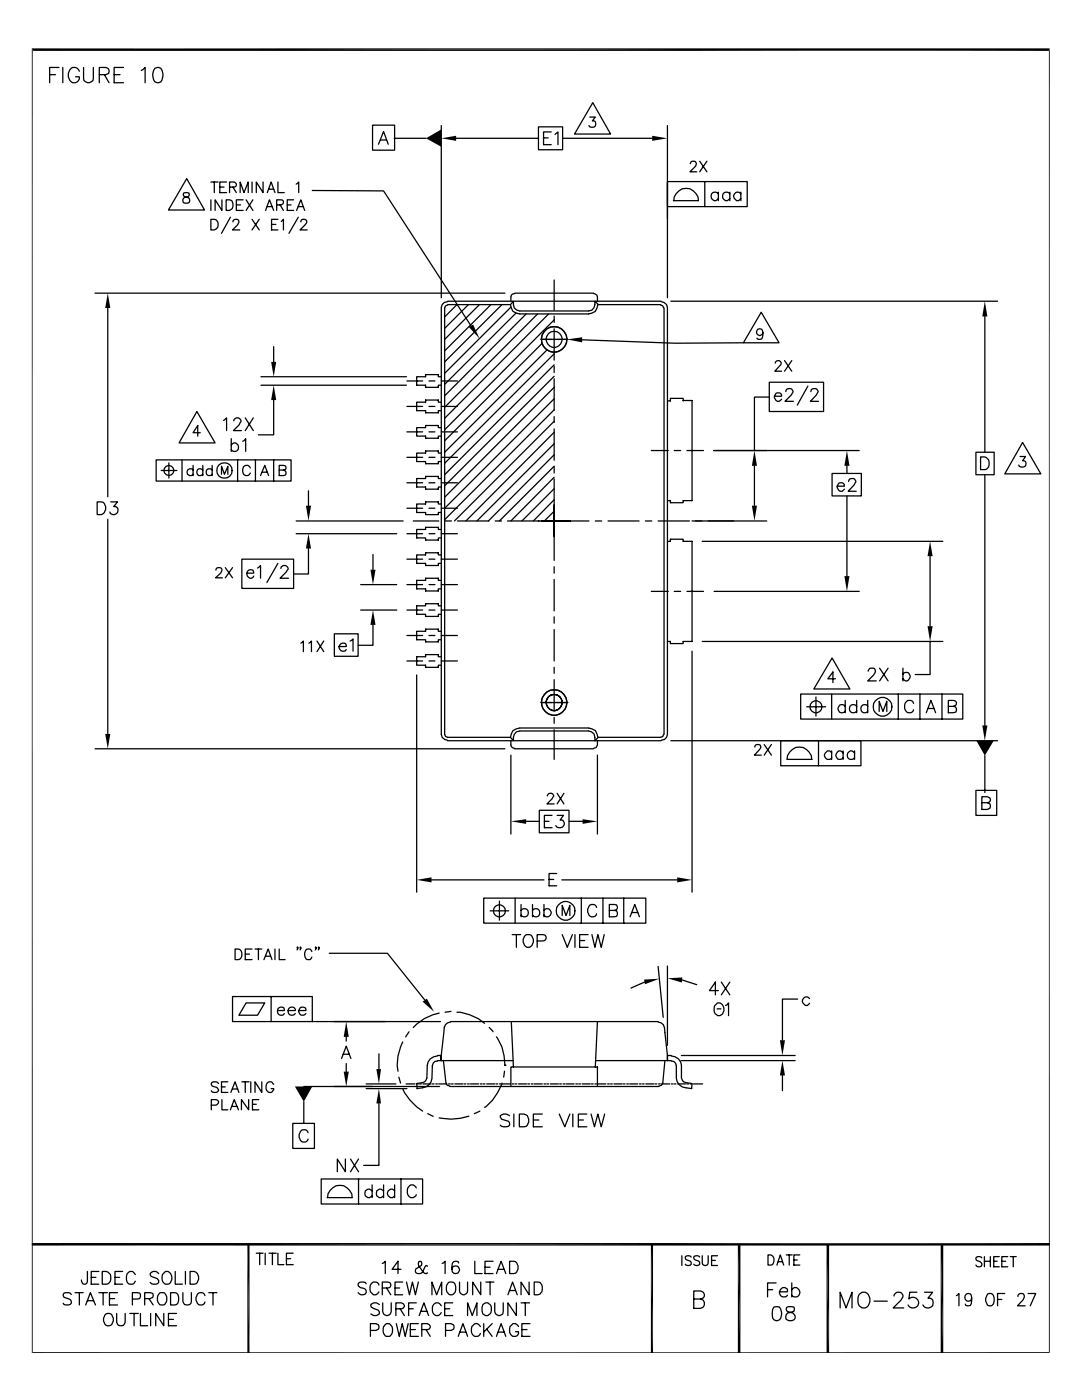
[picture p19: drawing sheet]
<svg xmlns="http://www.w3.org/2000/svg" width="216mm" height="279mm" viewBox="0 0 216 279" stroke-linecap="round" stroke-linejoin="round" font-family="sans-serif">
<g fill="none" stroke="#000" stroke-width=".25">
<path d="M9.9 14.9h1.2M11.8 13.5h-1.9v3M12.5 13.5v3M15.8 14.2a1.05 1.05 0 0 0-1-.8 1.05 1.05 0 0 0-1 .8 1.79 1.79 0 0 0 .7 2.3 1.07 1.07 0 0 0 1.3-1.2h-.7M16.7 13.5v2.2a.98 .98 0 0 0 1 .8 .98 .98 0 0 0 .9-.8v-2.2M19.8 14.9h1.3l.4-.2a.7 .7 0 0 0 0-1.1l-.4-.1h-1.3v3M20.8 14.9l1 1.6M22.8 14.9h1.2M24.6 13.5h-1.8v3h1.8M28.2 14.1l.8-.6v3M30.9 13.6a.93 .93 0 0 1 1.4 .5 2.42 2.42 0 0 1-.2 2.2 .95 .95 0 0 1-1.5-.4 2.36 2.36 0 0 1 .3-2.3zM36.7 38.5v.6l.9 .4a.63 .63 0 0 1 .2 .8 .63 .63 0 0 1-.8 .3l-.4-.2a.66 .66 0 0 1 .5-1l.4-.1a.52 .52 0 0 0 .2-.8z"/>
<path d="M37.3 35.6l3.5 6.3h-7.2zM42.1 36.3h1.4M42.1 39.9v2.1M42.8 36.3v2.1M43.9 37.3h.8M44.3 39.9v2.1l-1.4-2.1v2.1M45.1 39.9l1 .1a1.14 1.14 0 0 1 .3 1.4 1.14 1.14 0 0 1-1.3 .6zM45.2 36.3h-1.3v2.1h1.3M45.8 37.3h.9a.48 .48 0 0 0 .4-.3 .48 .48 0 0 0-.1-.5l-.3-.2h-.9v2.1M46.5 37.3l.7 1.1M47.9 38.4v-2.1l.8 2.1 .8-2.1v2.1M48.5 39.9h-1.3v2.1h1.3"/>
<path d="M49.1 39.9l1.4 2.1M50.3 36.3v2.1M50.5 39.9l-1.4 2.1M52.5 36.3v2.1l-1.4-2.1v2.1M53.3 38.4l.8-2.1 .8 2.1M53.6 37.8h1M55.5 36.3v2.1h1.2M58.6 39.9h-1.3v2.1h1.3M59.1 36.7l.5-.4v2.1M62.3 38l14.2 .1 17.5 26.9M74.3 25h4.4v5h-4.4zM75.5 28.8l1-2.6 1 2.6"/>
<path d="M75.9 27.9h1.2M78.7 27.6h6.3M88.1 25.1v34.3M91 27.6h16.4M107.4 25.3h4.9v4.6h-4.9zM108.5 27.5h.9M110 26.3h-1.5v2.6h1.5M110.7 26.8l.6-.5v2.6M112.3 27.6h17.8M117.7 23.4h1.1l-.6 .7a.65 .65 0 0 1 .7 .8 .65 .65 0 0 1-.9 .5l-.3-.1-.2-.2M118.3 20.5l3.5 6.3h-7.2zM133.2 25.1v34.3"/>
<path d="M133.2 36.2h15.9v5h-15.9zM137.8 32.7v-.1a.62 .62 0 0 1 .5-.5 .62 .62 0 0 1 .6 .5l-.2 .7-1 1h1.3M139.6 32.2l1.5 2.1M140.6 36.2v5M141.1 32.2l-1.5 2.1M143.3 38.7a.81 .81 0 0 0-1.1-.2 .81 .81 0 0 0-.2 1.1 .81 .81 0 0 0 1.1 .3l.2-.3M143.3 38.4v1.6M145.6 38.7a.81 .81 0 0 0-1.1-.2 .81 .81 0 0 0-.2 1.1 .81 .81 0 0 0 1.1 .3l.2-.3M145.6 38.4v1.6M147.8 38.7a.79 .79 0 0 0-1.1-.2 .79 .79 0 0 0-.1 1.1l.4 .4h.4l.4-.4M147.8 38.4v1.6M19 58.5h81.8"/>
<path d="M42.1 43.8h.7a1.1 1.1 0 0 1 .8 1 1.1 1.1 0 0 1-.8 1.1h-.7zM46 43.3l-1.8 3.3M46.5 44.3l.1-.4 .3-.1 .6 .1 .2 .3-.3 .7-1 1h1.4M47.2 40.9h.8M50.3 43.8l1.4 2.1M51.7 43.8l-1.4 2.1M53 42l.8-2.1 .8 2.1M53.3 41.2h1M54.2 44.8h.8M55.2 40.9h.9a.54 .54 0 0 0 .4-.4 .54 .54 0 0 0-.1-.5l-1.2-.1v2.1M55.5 43.8h-1.3v2.1h1.3M55.9 40.9l.7 1.1"/>
<path d="M56.1 44.2l.5-.4v2.1M57.3 40.9h.8M59.2 42l.8-2.1 .8 2.1M59.5 41.2h1M59.5 43.3l-1.8 3.3M60 44.3l.1-.4 .3-.1 .7 .1 .1 .3-.3 .7-1 1h1.4M102.7 58.6l-.4 .1-.3 .2-.1 1.2M102.7 58.5h15.7M110.6 55.9v6M118.4 58.6l.7 .3 .1 1.2M134.4 40h5a2.46 2.46 0 0 0-2.5-2.4 2.46 2.46 0 0 0-2.4 2.4M21.5 61.5v37.6"/>
<path d="M52.1 76.9h29M52.1 75.2h29M54.6 79.8v7h-3M54.6 69.2v3M81.2 76h3.1M85.6 76h1.2M88.1 75.2h-.6v-.4h-2.6v.4h-1.8v1.7h1.8v.4h2.6v-.4h.6M88.1 76h3.2M89.3 60.9l-.4 .1-.2 .5v85.1l.2 .4 .4 .2h12.6M89.3 60.2l-.7 .2-.4 .4-.1 .6v85.2l.1 .6 .5 .4 .6 .1M89.3 60.1h42.6M89.3 60.8h12.6"/>
<path d="M91.2 60.8l-2.5 2.4M93.5 60.8l-4.8 4.7M95.7 60.8l-7 6.9M98 60.8l-9.3 9.2M100.2 60.8l-11.5 11.4M101.9 60.8l.5-.7a1.43 1.43 0 0 0 1.3 2h13.7a1.5 1.5 0 0 0 1.3-2l.7 .7h12.4M101.9 60.8a1.75 1.75 0 0 0 1.8 1.9h13.7a1.75 1.75 0 0 0 1.9-1.9M101.9 61.3l-13.2 13.2M103 62.5l-14.3 14.2M105 62.7l-16.3 16.3M107.3 62.7l-18.6 18.6M107.9 67.7h5.4"/>
<path d="M108.2 68.5l-19.5 19.5M109.1 69.8l-20.4 20.5M109.5 62.7l-20.8 20.8M110.6 63.8l-21.9 22M110.6 70.6l-21.9 21.9M110.6 72.8l-21.9 21.9M110.6 75.1l-21.9 21.8M110.6 77.3l-21.9 21.9M110.6 79.6l-21.9 21.8M110.6 63.1v1.2M110.6 65.6v6.3M110.6 73.1v1.2"/>
<path d="M110.6 75.6v6.3M116.2 67.8l18.4 .7 13.7-.1M131.8 60.9l.4 .1 .2 .5M131.9 60.2l.6 .2 .5 .4 .2 .6v85.2l-.2 .6-.4 .4-.7 .1M132.5 61.5v85.1M133.9 60.1h65.2M136.3 79.9h1.8v20h-1.8v.4h-2.5v-.4h-.6M151.9 62.3l3.5 6.1h-7.1zM152.2 66.4a.64 .64 0 0 1-1 .4 .64 .64 0 0 1 0-1 .64 .64 0 0 1 .9 .2 2.23 2.23 0 0 1-.1 1.6 .73 .73 0 0 1-1-.1M153.5 76.3h10.8v5.8h-10.8zM153.5 79.2h-3v10.7M154.5 79.1h1.5a.75 .75 0 0 0-1.1-.6 .75 .75 0 0 0-.2 1.2 .67 .67 0 0 0 .6 .4 .67 .67 0 0 0 .7-.4"/>
<path d="M154.7 72.5a.59 .59 0 0 1 .7-.5 .59 .59 0 0 1 .4 .8l-1.2 1.3h1.4M156.5 72l1.5 2.1M156.8 78.1a.55 .55 0 0 1 .5-.5h.7l.2 .6-.3 .6-1.3 1.3h1.7M158 72l-1.5 2.1M161.2 77l-2.1 3.9M161.8 78.1a.55 .55 0 0 1 .5-.5h.7l.2 .6-.3 .6-1.2 1.3h1.6M196.5 63.2v27.1M31.2 91.8h26.9v4.2h-26.9zM32.2 93.9h3.1M33.7 92.4v3M36.3 91.8v4.2M38.5 93.8a.67 .67 0 0 0-1-.1 .67 .67 0 0 0 0 1 .67 .67 0 0 0 1 0"/>
<path d="M38.5 92.9v2M39.3 82.1l3.6 6.3h-7.2zM40 86.4h-1.5l1-1.5v2.1M40.5 93.8a.67 .67 0 0 0-1-.1 .67 .67 0 0 0 0 1 .67 .67 0 0 0 1 0M40.5 92.9v2M42.3 93.8a.67 .67 0 0 0-.9-.1 .67 .67 0 0 0 0 1 .67 .67 0 0 0 .9 0M42.3 92.9v2M44.2 94.7v-1.7l.6 1.7 .7-1.7v1.7M44.6 83.9l.6-.5v2.5M46.1 88.8a.82 .82 0 0 1 1.5 .2 .82 .82 0 0 1-.9 1.1l-.6-.4M46.1 87.5v2.6M46.7 84a.72 .72 0 0 1 .8-.6 .72 .72 0 0 1 .6 .8l-.3 .6-1.2 1.1h1.6"/>
<path d="M47.4 91.8v4.2M48.4 88.1l.3-.1 .3-.5v2.6M48.9 83.4l1.6 2.5M50 93.4a.78 .78 0 0 0-1.4-.3 1.24 1.24 0 0 0 .4 1.8 .77 .77 0 0 0 1-.5M50.5 83.4l-1.6 2.5M51 91.8v4.2M52 94.9l.8-2 .8 2M52.3 94.2h1M54.6 91.8v4.2M55.7 93.8l1.2-.1 .2-.2-.1-.5-.4-.1h-.9v2h.9l.4-.2 .1-.5-.5-.4M61.6 98v2.9M81.2 96.4h3.1"/>
<path d="M81.2 86.2h3.1M81.2 81.1h3.1M81.2 91.3h3.1M85.6 96.4h1.2M85.6 86.2h1.2M85.6 81.1h1.2M85.6 91.3h1.2M88.1 95.5h-.6v-.4h-2.6v.4h-1.8v1.7h1.8v.4h2.6v-.4h.6M88.1 85.3h-.6v-.4h-2.6v.4h-1.8v1.7h1.8v.5h2.6v-.5h.6M88.1 80.3h-.6v-.5h-2.6v.5h-1.8v1.7h1.8v.4h2.6v-.4h.6M88.1 90.4h-.6v-.4h-2.6v.4h-1.8v1.7h1.8v.4h2.6v-.4h.6M88.1 96.4h3.2"/>
<path d="M88.1 86.2h3.2M88.1 81.1h3.2M88.1 91.3h3.2M110.6 81.8l-21.9 21.9M110.6 84.1l-19.9 19.9M110.6 86.3l-17.6 17.7M110.6 88.6l-15.4 15.4M110.6 90.8l-13.1 13.2M110.6 93l-10.9 11M110.6 95.2l-8.7 8.8M110.6 97.5l-6.5 6.5M110.6 99.7l-4.2 4.3"/>
<path d="M110.6 83.1v1.2M110.6 85.6v6.3M110.6 93.1v1.3M110.6 95.6v16.2M130 89.9h3.3M133.2 80h.6v-.5h2.5v.5M134.5 89.9h1.3M137.1 89.9h3.3M142.4 89.9h29M150.5 93v7.9M166 94.5h5.9v4.5h-5.9zM167 97h1.5a.6 .6 0 0 0-.4-.6 .86 .86 0 0 0-1.1 .8 .86 .86 0 0 0 1.1 .8l.4-.4"/>
<path d="M169 93v1.5M169 99v16M169.3 96.1a.55 .55 0 0 1 .5-.6l.7 .1 .3 .6-.4 .6-1.2 1.2h1.7M194.7 90.3h3.7v4.4h-3.7zM195.7 91.2h.8a1.35 1.35 0 0 1 .9 1.3 1.35 1.35 0 0 1-.9 1.2h-.8zM196.5 94.7v50.1M203.5 91.1h1.1l-.6 .8a.66 .66 0 0 1 .7 .8 .66 .66 0 0 1-.9 .5l-.4-.2-.1-.2M204 88.3l3.7 6.3h-7.2zM19.4 100.2h.8a1.35 1.35 0 0 1 .9 1.2 1.35 1.35 0 0 1-.9 1.3h-.8zM21.5 103.6v42.9M22.1 100.2h1.4l-.8 .9a.82 .82 0 0 1 .9 .9 .82 .82 0 0 1-1.1 .7l-.4-.2-.2-.3M43.1 113.8a.59 .59 0 0 1 .6-.5 .59 .59 0 0 1 .6 .6l-.3 .5-1 .9h1.4"/>
<path d="M45 113.3l1.4 2M46.4 113.3l-1.4 2M48.3 111.6h10.3v5.8h-10.3zM49.3 114.4h1.3a.6 .6 0 0 0-.7-.7 .87 .87 0 0 0-.6 1 .87 .87 0 0 0 .9 .7l.4-.4M51.4 113.4l.6-.5v2.5M55.5 112.4l-2.2 3.8M56 113.5v-.1a.84 .84 0 0 1 1-.5l.5 .5v.2l-1.6 1.8h1.7M59.1 104h21.3M59.1 106.5h20.1M61.6 109.5v5.1h-3M72 116.7h7.2M74.4 110.7v3"/>
<path d="M81.2 116.7h3.1M81.2 106.5h3.1M81.2 111.6h3.1M81.2 101.4h3.1M82.5 104h5M85.6 116.7h1.2M85.6 106.5h1.2M85.6 111.6h1.2M85.6 101.4h1.2M88.1 110.7h-.6v-.4h-2.6v.4h-1.8v1.7h1.8v.5h2.6v-.5h.6M88.1 100.6h-.6v-.4h-2.6v.4h-1.8v1.7h1.8v.4h2.6v-.4h.6M88.1 105.7h-.6v-.5h-2.6v.5h-1.8v1.7h1.8v.4h2.6v-.4h.6"/>
<path d="M88.1 115.8h-.6v-.4h-2.6v.4h-1.8v1.7h1.8v.4h2.6v-.4h.6M88.1 116.7h3.2M88.1 106.5h3.2M88.1 111.6h3.2M88.1 101.4h3.2M88.8 104h1.3M91.3 104h6.2M98.8 104h1.3M101.3 104h16.2M110.6 100.8v6.3zM110.6 102l-2 2M110.6 113.1v1.3"/>
<path d="M110.6 115.7v6.2M118.8 104h1.3M121.3 104h6.2M128.8 104h1.2M130 118h3.3M131.3 104h6.3M133.2 108h.6v-.4h2.5v.4h1.8v20h-1.8v.4h-2.5v-.4h-.6M134.5 118h1.3M137.1 118h3.3M138.1 104h14.9M140.1 108h48M142.5 118h28.9"/>
<path d="M185.6 111v14M60 128.4l.5-.5v2.1M61.6 128.4l.5-.5v2.1M63.2 127.9l1.4 2.1M64.6 127.9l-1.4 2.1M66.7 126.5h4.8v4.5h-4.8zM67.6 129h1.5a.49 .49 0 0 0-.4-.6 .81 .81 0 0 0-1 1 .81 .81 0 0 0 1.4 .2M69.8 127.9l.6-.4v2.5M72 121.8h7.2M74.4 124.7v4.1h-2.9M81.2 121.8h3.1M81.2 131.9h3.1"/>
<path d="M81.2 126.8h3.1M83.1 134.7v43.4M85.6 121.8h1.2M85.6 131.9h1.2M85.6 126.8h1.2M88.1 131.1h-.6v-.5h-2.6v.5h-1.8v1.7h1.8v.4h2.6v-.4h.6M88.1 126h-.6v-.4h-2.6v.4h-1.8v1.7h1.8v.4h2.6v-.4h.6M88.1 120.9h-.6v-.4h-2.6v.4h-1.8v1.7h1.8v.4h2.6v-.4h.6M88.1 121.8h3.2M88.1 131.9h3.2M88.1 126.8h3.2M110.6 123.1v1.3"/>
<path d="M110.6 125.6v6.3M110.6 133.2v1.2M110.6 135.6v6.3M138.1 130v48.1M140.1 128h48M159.8 138.5h32.3v5h-32.3zM162.8 139.1v3.8M165.9 138.5v5M166 131.3l3.6 6.2h-7.2zM166.7 135.5h-1.5l1-1.4v2.1M168.7 139.8v2.4M170.9 139.8v2.4"/>
<path d="M173.1 139.8v2.4M173.2 133.9l.3-.5 .7-.1a.62 .62 0 0 1 .4 1l-1.5 1.6h1.7M175.5 133.3l1.7 2.6M177.2 133.3l-1.7 2.6M179.2 138.5v5M180.2 134.5a.81 .81 0 0 1 1.1-.2 .81 .81 0 0 1 .2 1.1 .81 .81 0 0 1-1.1 .3l-.2-.2M180.2 133.3v2.6M183.6 138.5v5M185.6 128v6.6h-3M188 138.5v5M19 149.4h81.8M89.3 147.8h42.6"/>
<path d="M101.9 147.2a1.75 1.75 0 0 1 1.8-1.9h13.7a1.75 1.75 0 0 1 1.9 1.9M101.9 147.8l.1 1.2 .7 .4M101.9 150.7v15.8M102.7 149.4h15.7M107.9 140.2h5.4M109.2 158.8l.4-.5h.5l.4 .5-.3 .6-1.1 1h1.5M110.6 143.2v1.2M110.6 145.6v6M111.2 158.3l1.3 2.1M112.5 158.3l-1.3 2.1M119.2 147.8v.9l-.2 .5-.6 .2M119.2 150.7v15.8"/>
<path d="M132.4 146.6l-.2 .4-.4 .2h-12.4l-.7 .6a1.43 1.43 0 0 0-1.3-1.9h-13.7a1.5 1.5 0 0 0-1.3 1.9l-.5-.6M133.9 147.8h65.2M150.6 149.1a.59 .59 0 0 1 .7-.5 .59 .59 0 0 1 .5 .6l-1.3 1.5h1.4M152.5 148.6l1.4 2.1M153.9 148.6l-1.4 2.1M155.8 147.8h16v5h-16zM161 141.1h3.8M162 151.6a2.46 2.46 0 0 0-2.5-2.5 2.46 2.46 0 0 0-2.4 2.5h5M163.3 147.8v5M165.9 150.3l-.4-.4a.97 .97 0 0 0-1 1 .78 .78 0 0 0 .6 .7 .78 .78 0 0 0 .8-.4M165.9 149.9v1.7M168.2 150.3a.83 .83 0 0 0-1.3-.1 .83 .83 0 0 0 .2 1.3 .85 .85 0 0 0 1.1-.3"/>
<path d="M168.2 149.9v1.7M168.7 141a.8 .8 0 0 0-1.2-.2 .8 .8 0 0 0 0 1.2 .8 .8 0 0 0 1.2-.1M170.5 150.3a.82 .82 0 0 0-1.4 .1 .82 .82 0 0 0 .9 1.2l.5-.4M170.5 149.9v1.7M170.9 141a.8 .8 0 0 0-1.1-.2 .8 .8 0 0 0 0 1.2 .8 .8 0 0 0 1.1-.1M173.1 141a.76 .76 0 0 0-1.1-.1 .76 .76 0 0 0 0 1.1 .76 .76 0 0 0 1.1-.1M175.4 142v-2l.8 2 .8-2v2M182.3 140.4a.91 .91 0 0 0-1-.6 .91 .91 0 0 0-.8 .9 1.12 1.12 0 0 0 .3 1.2 1.12 1.12 0 0 0 1.1 .3l.4-.6M184.8 142.2l1-2.4 .9 2.4M185.2 141.4h1.2M189.2 141h1l.6-.3a.59 .59 0 0 0 0-.6 .59 .59 0 0 0-.6-.3h-1v2.4h1l.6-.1a.74 .74 0 0 0-.2-1l-.4-.1M194.7 157.7h4.2v5h-4.2z"/>
<path d="M196.5 150.8v7.4M86.1 175.6h22.4M96.5 179.2h32.4v5h-32.4zM99.7 179.8v3.8M102.8 179.2v5M105 163.9h2.6M107.6 161.7h5.9v4.5h-5.9zM108.6 163.9h1M109.6 175.5h.9M110.2 162.7h-1.6v2.5h1.6M111.1 174.3h-1.5v2.5h1.5M111.2 162.7h1.2l-.6 1h.6l.2 .6a.91 .91 0 0 1-.6 .9 .91 .91 0 0 1-1.1-.4"/>
<path d="M112.1 175.6h23M113.5 163.9h2.7M116 179.2v5M120.3 179.2v5M124.5 179.2v5M195.9 160.2l1.5-.1a.6 .6 0 0 0 .1-.8l-.5-.3h-1.1v2.5h1.1l.5-.2v-.9l-.5-.2M46.4 198.9h15.9v5h-15.9zM46.9 189.4h.7a1.15 1.15 0 0 1 .7 1.1 1.15 1.15 0 0 1-.7 1h-.7zM48.9 190.4h.9M50.3 189.4h-1.4v2.1h1.4M50.9 189.4h1.3M51.6 189.4v2.1"/>
<path d="M52.7 191.5l.8-2.1 .8 2.1M53 190.8h.9M54.1 198.9v5M54.9 189.4v2.1M55.7 189.4v2.1h1.2M59.4 189.1h-.1l.1-.1v.3l-.1 .3M60 189.1h-.1v-.1l.1 .3-.1 .3M62.2 189.9a.74 .74 0 0 0-.8-.5 .74 .74 0 0 0-.6 .8v.5a.74 .74 0 0 0 .6 .8 .74 .74 0 0 0 .8-.5M63.1 189.1h-.2l.1-.1 .1 .3-.2 .3M63.7 189.1h-.2l.1-.1 .1 .3-.2 .3M65.7 190.2h11.6l7.5 9.4M97.8 181.8h3.7"/>
<path d="M102.2 186.5h1.7M103 186.5v2.6M104 181.7a.8 .8 0 0 1 1.2-.1 .8 .8 0 0 1 0 1.2 .8 .8 0 0 1-1.2-.2M104 180.5v2.5M104.9 186.6a1.15 1.15 0 0 1 1.4 .4 1.15 1.15 0 0 1 0 1.4 .87 .87 0 0 1-1.4 .5 1.48 1.48 0 0 1 0-2.3zM106.3 181.7a.8 .8 0 0 1 1.1-.1 .8 .8 0 0 1 0 1.2 .8 .8 0 0 1-1.1-.2M106.3 180.5v2.5M107.2 187.8h1.1a.74 .74 0 0 0 .7-.9l-.3-.3-1.5-.1v2.6M108.5 181.7a.8 .8 0 0 1 1.2-.1 .8 .8 0 0 1 0 1.2 .8 .8 0 0 1-1.2-.2M108.5 180.5v2.5M112.2 186.5l1 2.6 1-2.6M112.2 182.7v-2l.7 2 .8-2v2"/>
<path d="M114.7 186.5v2.6M115.7 187.7h1M117.3 186.5h-1.6v2.6h1.6M118.1 186.5l.6 2.6 .6-2.6 .7 2.6 .6-2.6M119 181.1a.83 .83 0 0 0-.8-.6 .83 .83 0 0 0-.8 .6 1.13 1.13 0 0 0 0 1.4 1.13 1.13 0 0 0 1.3 .4l.3-.5M121.6 181.7h1l.4-.2a.69 .69 0 0 0 0-.9l-1.4-.1v2.5l1.4-.1 .2-.8-.2-.3-.4-.1M125.7 183l1-2.5 .9 2.5M126.1 182.1h1.2M128.6 196l-2.7 1.2M131.3 192.9l1 10.1M133.2 192.8v15.8M136.1 195.6l2.9 .9"/>
<path d="M143.3 197.7h-1.7l1.1-1.7v2.5M143.9 196l1.7 2.5M145.6 196l-1.7 2.5M159.2 199.4h-3.1v8.2M161.5 199.3a.79 .79 0 0 0-1.1-.2 .79 .79 0 0 0-.1 1.1l.4 .5h.4l.4-.5M43.6 216.2a.8 .8 0 0 0-.8-.3 .8 .8 0 0 0-.6 .5 1.53 1.53 0 0 0 1.1 .7l.3 .3v.3a.89 .89 0 0 1-1.4 0M44.2 216.9h.8M44.3 219.5v2h1.2M45.5 215.9h-1.3v2.1h1.3M46.1 218l.8-2.1 .8 2.1M46.4 217.3h1M48.3 215.9h1.4"/>
<path d="M48.9 215.9v2.1M49.1 200.2h3.7l-1.4 2.4h-3.7zM49.6 219.5v2l-1.4-2v2M50 215.9v2.1M51.6 219.5h-1.2v2h1.2M52.2 215.9v2.1l-1.3-2.1v2.1M54.6 216.4a.79 .79 0 0 0-.9-.5 .79 .79 0 0 0-.6 .8 .92 .92 0 0 0 .2 1 .92 .92 0 0 0 1 .2l.3-.4v-.2h-.5M55.4 201.7h1.3a.49 .49 0 0 0-.4-.7 .78 .78 0 0 0-.9 1 .78 .78 0 0 0 1.3 .3M57.5 201.7h1.4a.77 .77 0 0 0-1-.6 .77 .77 0 0 0-.3 1.2 .82 .82 0 0 0 1.3 0M59.6 201.7h1.4a.67 .67 0 0 0-.4-.7 .67 .67 0 0 0-.8 .3 .79 .79 0 0 0 .1 1.2 .79 .79 0 0 0 1.1-.2M60.6 216.8h27.1M60.6 219.9v4.3"/>
<path d="M62.3 203.9h25.6M68.2 211.2l.9-2.4 .9 2.4M68.5 210.4h1.2M69.1 206.9v.9M69.1 212.3v1.6M73.1 216.3h5.9M73.1 217.3h8.1M75.6 210.3v3.1M79.6 215l.3 1.2M80.3 207.9a9.4 9.4 0 0 0-.9 5.9M80.3 217.3a10.3 10.3 0 0 0 4 4.4M81 216.3h1.8"/>
<path d="M81.6 205.9l-.7 1M83.1 216.3h.4M83.7 216.3h.4M84.4 216.3h1.6M86.3 212.6l-.1 2.5M86.3 216.3h.3M87 216.3h.3M87.3 210.7a2.04 2.04 0 0 0-2 1.9l-.1 2.5-.2 .5-.2 .3-1.7 .3 .1 1.1 1.1-.2a2.05 2.05 0 0 0 1.9-1.9M87.3 211.8h-.5l-.4 .4-.1 .5M87.3 211.7h15.1M87.3 210.7h.8M87.5 216.3h1.7"/>
<path d="M87.6 202.2a9.3 9.3 0 0 0-5.1 2.9M88.1 210.7v1zM88.5 211.7l.5 4.5 .2 .4 .5 .1M89.5 216.3h.3M89.7 216.8h41.8M89.9 204l-.6 .1-.4 .4-.3 .6-.5 5.5M89.9 203.9h41.4M90 201.8l-1.2 .2M90.1 216.3h.3M90.8 216.3h1.6M91.2 202a9.4 9.4 0 0 1 5.5 2.2M92.6 216.3h.4"/>
<path d="M93.3 216.3h.3M93.9 216.3h1.6M95.8 216.3h.4M96.4 216.3h.4M97.1 216.3h1.6M97.6 205.1l.8 .8M99 216.3h.3M99.1 206.9a9 9 0 0 1 1.7 5.7M99.7 216.3h.3M100.2 216.2a10.1 10.1 0 0 1-3.5 4.8M100.2 216.3h1.7M100.7 213.8l-.2 1.2"/>
<path d="M100.8 212.6h.1M101.9 216.8v-3.9h17.3v3.9M102 203.9l.4 9M102.2 216.3h.3M102.8 216.3h.3M103.5 216.3h1.6M105.3 216.3h.4M106 216.3h.3M106.6 216.3h1.6M108.5 216.3h.4M109.1 216.3h.4M109.8 216.3h1.6"/>
<path d="M111.7 216.3h.3M112.4 216.3h.3M112.9 216.3h1.7M114.9 216.3h.3M115.5 216.3h.3M116.2 216.3h1.6M118 216.3h.4M118.7 216.3h.3M118.9 211.7h15M119.2 203.9l-.4 9M119.3 216.3h1.6M121.2 216.3h.4"/>
<path d="M121.8 216.3h.4M122.5 216.3h1.6M124.4 216.3h.3M125.1 216.3h.3M125.6 216.3h1.7M127.6 216.3h.3M128.2 216.3h.3M128.9 216.3h1.6M130.7 216.3h.4M131.3 204l.6 .1 .4 .4 .3 .6 .6 6.6v-1h.7M131.4 216.3h.3M132 216.3h1.6"/>
<path d="M132.7 211.7l-.5 4.5-.2 .4-.5 .1M133.9 210.7a2.04 2.04 0 0 1 2.1 1.9v2.5l.1 .5 .3 .3 1.7 .3-.1 1.1-1.2-.2a2.05 2.05 0 0 1-1.8-1.9M133.9 211.8h.6l.3 .4 .2 .5M133.9 216.3h.4M134.5 216.3h.4M135 212.6v2.5M135.2 216.3h1.6M135.9 211.7h22.8M136 210.7h22.7M137.1 216.3h.3M137.8 216.3h.3M138.3 216.3h1.9"/>
<path d="M142.6 200.7l.6-.5a1.27 1.27 0 0 1 1.3 1.2 1.27 1.27 0 0 1-1.3 1.3l-.2-.2a1.29 1.29 0 0 1-.4-1.8zM143.1 201.3h.7M144.8 200.7l.2-.1 .4-.4v2.5M156.1 214.6v3.1M42.2 220.6h.9l.5-.5v-.3l-.5-.3h-.9v2M46 221.5l.7-2 .9 2M46.3 220.8h.9M50.4 220.4h.7M58.4 224.2h4.3v5h-4.3zM61.5 226.1a.83 .83 0 0 0-.8-.7 .83 .83 0 0 0-.8 .7 1.13 1.13 0 0 0-.1 1.3 1.13 1.13 0 0 0 1.3 .4l.4-.5M64.1 235.3h20.2v5h-20.2zM65.3 239h5a2.46 2.46 0 0 0-2.5-2.4 2.46 2.46 0 0 0-2.4 2.4"/>
<path d="M68.9 231.3v2.5l-1.6-2.5v2.5M69.9 231.3l1.6 2.5M71.5 231.3l-1.6 2.5M71.5 235.3v5M74.3 237.7l-.6-.4h-.3a1.01 1.01 0 0 0-.5 1.4l.5 .3h.3l.6-.3M74.3 236.5v2.5M75.6 220.2v12.4h-3M76.5 237.7l-.5-.4h-.3a1.01 1.01 0 0 0-.5 1.4l.5 .3h.3l.5-.3M76.5 236.5v2.5M78.7 237.7a.81 .81 0 0 0-1.1-.1 .81 .81 0 0 0 0 1.2 .81 .81 0 0 0 1.1-.1M78.7 236.5v2.5M80 235.3v5"/>
<path d="M83.1 237.1a.91 .91 0 0 0-1.4-.5 1.5 1.5 0 0 0 .3 2.4h.5l.5-.3 .1-.3M85.3 222.2l1.1 .6M93.6 222.8a11.1 11.1 0 0 1-6 .3M95.8 221.7l-1.1 .5M101.7 222.7a1.38 1.38 0 0 0-1.9 0l.3 .7 1.1 .3a.6 .6 0 0 1 .5 .5 .6 .6 0 0 1-.3 .6 1.55 1.55 0 0 1-1.6-.3M102.5 222.3v2.6M103.6 222.3h1a1.41 1.41 0 0 1 .4 2.5l-1.4 .1zM106.4 223.5h1.1M108.2 222.3h-1.8v2.6h1.8M111.6 222.3l1.1 2.6 1-2.6M114.3 222.3v2.6M115.4 223.5h1"/>
<path d="M117.1 222.3h-1.7v2.6h1.7M117.9 222.3l.7 2.6 .7-2.6 .7 2.6 .6-2.6M14.2 258.3a1.08 1.08 0 0 0-1.6 0l.2 .6 1 .3a.61 .61 0 0 1 .4 .7 .61 .61 0 0 1-.6 .5l-.8-.1-.2-.2M15 258h1.6M15.8 258v2.4M17.4 253.7v2.3a.6 .6 0 0 1-.9 .2l-.2-.8M17.4 259.6h1.2M18.2 254.9h.9M19.7 253.7h-1.5v2.6h1.5M19.7 258h1.7M20.4 253.7h.9a1.35 1.35 0 0 1 .8 1.3 1.35 1.35 0 0 1-.8 1.3h-.9zM20.6 258v2.4"/>
<path d="M21.8 259.2h1.1M22.9 254.9h1M23.5 258h-1.7v2.4h1.7M24.5 253.7h-1.6v2.6h1.6M26.4 259.2h1.5l.1-.5-.1-.6-.5-.1h-1v2.4M27 254.3a.92 .92 0 0 0-1.1-.6 .92 .92 0 0 0-.7 1.1 1.08 1.08 0 0 0 .2 1.2 1.08 1.08 0 0 0 1.3 .2l.3-.5M28.9 259.2h1.1l.5-.3a.59 .59 0 0 0 0-.6 .59 .59 0 0 0-.5-.3h-1.1v2.4M29.7 259.2l.9 1.2M31.7 254.2a.93 .93 0 0 0-.9-.5 .93 .93 0 0 0-.8 .6l.2 .5 1 .3a.66 .66 0 0 1 .2 1.1 1.26 1.26 0 0 1-1.4-.3M31.8 258.1l.8-.1a1.42 1.42 0 0 1 0 2.4l-.8-.1a1.68 1.68 0 0 1 0-2.2zM32.4 254.3l.6-.6a1.35 1.35 0 0 1 1.3 1 1.35 1.35 0 0 1-.5 1.5l-.3 .1a1.24 1.24 0 0 1-1.1-.6 1.24 1.24 0 0 1 0-1.4zM34 258h.9a1.39 1.39 0 0 1 .6 2.1l-.6 .3h-.9z"/>
<path d="M35 253.7v2.6h1.4M36.5 258v1.8l.2 .3a.86 .86 0 0 0 .8 .3 .86 .86 0 0 0 .7-.6v-1.8M37 253.7v2.6M37.9 253.7h.9a1.36 1.36 0 0 1 .8 1.3 1.36 1.36 0 0 1-.8 1.3h-.9zM40.9 258.6a.83 .83 0 0 0-.8-.6 .83 .83 0 0 0-.8 .6 1.13 1.13 0 0 0-.1 1.3 1.13 1.13 0 0 0 1.4 .4l.3-.5M41.7 258h1.6M42.5 258v2.4M51.1 250.1h1.4M51.8 250.1v2.3M52.9 250.1v2.3M53.7 250.1h1.4M54.4 250.1v2.3"/>
<path d="M55.5 250.1v2.3h1.1M57.1 251.2h.9M58.5 250.1h-1.4v2.3h1.4M73.1 256.2a1.08 1.08 0 0 0-1.6 0 .63 .63 0 0 0 .4 .8l.7 .1a.66 .66 0 0 1 .3 1.1 1 1 0 0 1-1.4-.2M75.6 256.5a.91 .91 0 0 0-1-.7 .91 .91 0 0 0-.8 1l.1 1 .6 .6a1 1 0 0 0 1.1-.6M76.3 252.1l.6-.4v2.5M76.3 257h1.4a.6 .6 0 0 0 .3-.7 .6 .6 0 0 0-.6-.4h-1.1v2.5M77.1 257l.9 1.4M78.8 257h1M80 253.3h-1.8l1.2-1.6v2.5M80.3 255.9h-1.5v2.5h1.5M81.1 255.9l.6 2.5 .6-2.5 .6 2.5 .6-2.5"/>
<path d="M85.3 252.7l-.3-.1-.2 .3a1.31 1.31 0 0 1-1.5 1.3l-.3-.2a.6 .6 0 0 1 .1-.8l.8-.6a.46 .46 0 0 0 .3-.5 .46 .46 0 0 0-.6-.3 1.03 1.03 0 0 0 .2 1.2l.9 1.1 .4 .1 .2-.2M86.2 258.4v-2.5l.9 2.5 1-2.5v2.5M88.2 252.1l.6-.4v2.5M89.5 255.9a.93 .93 0 0 1 1 0 .93 .93 0 0 1 .4 .9 1.16 1.16 0 0 1-1.2 1.6l-.2-.2a1.68 1.68 0 0 1 0-2.3zM91.5 252.1a.72 .72 0 0 0-1-.3 2.04 2.04 0 0 0 0 2.3 .77 .77 0 0 0 1.1-.3 .77 .77 0 0 0-.4-1.1 .77 .77 0 0 0-1 .6M91.7 255.9v1.7a.81 .81 0 0 0 .8 .8 .81 .81 0 0 0 .8-.8v-1.7M94.7 251.7v2.5h1.5M95.9 255.9v2.5l-1.6-2.5v2.5M96.8 252.9h1M96.9 255.9h1.7M97.8 255.9v2.5M98.4 251.7h-1.6v2.5h1.6"/>
<path d="M99.1 254.2l.9-2.5 .9 2.5M99.4 253.3h1.2M101.3 258.4l1-2.5 .9 2.5M101.7 251.7h.8a1.3 1.3 0 0 1 .9 1.2 1.3 1.3 0 0 1-.9 1.3h-.8zM101.7 257.6h1.2M105.6 255.9v2.5l-1.6-2.5v2.5M106.6 255.9h.8a1.19 1.19 0 0 1 .8 1.5 1.27 1.27 0 0 1-.8 1h-.8zM136.1 250.6v2M137.9 250.9a.67 .67 0 0 0-.6-.3 .67 .67 0 0 0-.6 .4l.2 .4 .7 .2a.48 .48 0 0 1 .3 .5 .48 .48 0 0 1-.4 .5l-.6-.1-.2-.2M138.4 259.2h1.4l.4-.1a.79 .79 0 0 0 .3-.9 .79 .79 0 0 0-.7-.6h-1.4v3.5h1.4a.94 .94 0 0 0 .8-.9 .94 .94 0 0 0-.8-1M139.6 250.9a.67 .67 0 0 0-.6-.3 .67 .67 0 0 0-.6 .4l.2 .4 .7 .2a.48 .48 0 0 1 .3 .5 .48 .48 0 0 1-.4 .5l-.6-.1-.2-.2M140.1 250.6v1.5a.6 .6 0 0 0 .6 .5 .6 .6 0 0 0 .6-.5v-1.5"/>
<path d="M142 251.5h.7M143.2 250.6h-1.2v2h1.2M153.2 257.4h1M153.2 250.4a1.06 1.06 0 0 1 1.3 .8 1.06 1.06 0 0 1-.7 1.3h-.6zM154.9 256h-1.7v2.8M155 252.5l.7-2.1 .7 2.1M155.3 251.8h.8M155.5 257.8h1.6a.76 .76 0 0 0-.5-.8 .76 .76 0 0 0-.9 .4 .91 .91 0 0 0 .2 1.3 .91 .91 0 0 0 1.2-.2M156.9 250.4h1.2M157.5 250.4v2.1M158 257.4a.91 .91 0 0 1 1.6 .2 .91 .91 0 0 1-1.1 1.2l-.5-.3M158 256v2.8"/>
<path d="M158.4 251.5h.7M159.6 250.4h-1.2v2.1h1.2M171.4 258.3a1.19 1.19 0 0 1 1.4-.4 1.19 1.19 0 0 1 .8 1.2 1.46 1.46 0 0 1-1.6 1.9 1.81 1.81 0 0 1-.6-2.7zM174.4 259.7h2.6M178.4 258.7v-.2a1.01 1.01 0 0 1 1.5-.4 .7 .7 0 0 1 .1 1l-1.8 1.9h2.1M183 257.9h-1.5l-.1 1.3a1.11 1.11 0 0 1 1.6 0 1.11 1.11 0 0 1-.2 1.7 1.11 1.11 0 0 1-1.6-.5M184.5 257.9h1.6l-.9 1.2a.82 .82 0 0 1 1 1 1.07 1.07 0 0 1-.9 .9 1.07 1.07 0 0 1-1.2-.6M190.8 258.6l.5-.5v2.5M193.9 259a.72 .72 0 0 1-1 .6 .72 .72 0 0 1-.3-1.1 .68 .68 0 0 1 1.2 0 3 3 0 0 1-.2 2 .72 .72 0 0 1-1-.2M195.9 251a.65 .65 0 0 0-.7-.2 .65 .65 0 0 0-.5 .5l.2 .2a1.01 1.01 0 0 1 1 1 .67 .67 0 0 1-1.2 0M196.4 250.8v2M196.4 251.7h1.2"/>
<path d="M197.1 258.2a.85 .85 0 0 1 .9 .1 .85 .85 0 0 1 .4 .8 1.41 1.41 0 0 1-.6 1.5h-.4a1.5 1.5 0 0 1-.3-2.4zM197.6 250.8v2M198.3 251.7h.7M199.1 259.3h.8M199.4 250.8h-1.1v2h1.1M199.9 251.7h.8M200.5 258.1h-1.4v2.5M201.1 250.8h-1.2v2h1.2M201.6 250.8h1.2M202.2 250.8v2M203.1 258.7l.1-.3a.74 .74 0 0 1 1-.2l.1 .2a.91 .91 0 0 1-.2 1l-1.1 1.2h1.6M205.1 258.1h1.6l-1.1 2.5"/>
<path d="M17.1 260.4l.9-2.4 1 2.4M20.9 262.5a.95 .95 0 0 1 1.1-.3 .95 .95 0 0 1 .6 .9 1.12 1.12 0 0 1-.2 1.1 1.12 1.12 0 0 1-1.2 .3 1.5 1.5 0 0 1-.3-2zM23.3 262.1v1.8l.2 .3a.86 .86 0 0 0 .8 .4 .86 .86 0 0 0 .7-.7v-1.8M25.9 262.1h1.7M26.8 262.1v2.5M28 262.1v2.5h1.5M30.1 262.1v2.5M32.7 262.1v2.5l-1.6-2.5v2.5M33.6 263.3h1M35.2 262.1h-1.6v2.5h1.6M73.9 265.5h1.1l.5-.2v-.9l-.5-.2h-1.1v2.5M75.7 260.3a1.16 1.16 0 0 0-1.7 0 1.31 1.31 0 0 0 1.4 1.2l.3 .3v.4a1.16 1.16 0 0 1-1.7 0"/>
<path d="M76.4 260v1.8a.85 .85 0 0 0 .8 .8 .85 .85 0 0 0 .9-.8v-1.8M76.9 264.3l.2-.1a1.01 1.01 0 0 1 1.2 1 1.3 1.3 0 0 1-.7 1.5h-.5a1.5 1.5 0 0 1-.2-2.4zM79 261.2h1.1a.6 .6 0 0 0 .4-.9l-.4-.3h-1.1v2.6M79.1 264.2l.6 2.5 .6-2.5 .6 2.5 .5-2.5M79.8 261.2l.9 1.4M81.5 261.2h1M81.9 265.3h1M83.1 260h-1.6v2.6M83.5 264.2h-1.6v2.5h1.6M83.7 262.6l.9-2.6 .9 2.6M84 261.7h1.2M84.2 265.3h1.1a.59 .59 0 0 0 .6-.6l-.6-.5h-1.1v2.5"/>
<path d="M85 265.3l.9 1.4M88.1 260.6a.91 .91 0 0 0-1.1-.6 .91 .91 0 0 0-.7 .9 1.17 1.17 0 0 0 1.2 1.7l.6-.6M88.7 261.2h1M88.9 265.5h1.1l.5-.2v-.9l-.5-.2h-1.1v2.5M90.3 260h-1.6v2.6h1.6M91.4 266.7l1-2.5 .9 2.5M91.8 265.9h1.2M93.3 262.6v-2.6l.9 2.6 1-2.6v2.6M95.8 264.8a1 1 0 0 0-1.1-.6 1.48 1.48 0 0 0 0 2.5l.8-.1 .3-.5M96.4 260.3l.5-.3a1.28 1.28 0 0 1 1.2 .9 1.28 1.28 0 0 1-.6 1.5l-.1 .2h-.5a1.44 1.44 0 0 1-.6-2zM96.5 264.2v2.5M97.1 265.3l1.1 1.4"/>
<path d="M98.2 264.2l-1.7 1.7M98.7 260v1.8a.85 .85 0 0 0 .9 .8 .85 .85 0 0 0 .8-.8v-1.8M99.1 266.7l.9-2.5 .9 2.5M99.4 265.9h1.2M103 260v2.6l-1.7-2.6v2.6M103.5 264.8a1 1 0 0 0-1.1-.6 1.48 1.48 0 0 0 0 2.5h.5a.74 .74 0 0 0 .6-.9h-.6M104 260h1.7M104.1 265.3h1.1M104.8 260v2.6M105.7 264.2h-1.6v2.5h1.6M154.4 260.9a1.02 1.02 0 0 1 1.4 .4 2.05 2.05 0 0 1-.3 2.1 .9 .9 0 0 1-1.3-.3 3 3 0 0 1 .2-2.2zM157.1 260.9l-.2 .2 .2 .6 .7 .3a.81 .81 0 0 1 .9 .7 .81 .81 0 0 1-.7 .9h-.6l-.5-.3a.92 .92 0 0 1 .7-1.3l.8-.3v-.8z"/>
<path d="M167.6 261v-3.1l1.2 3.1 1.2-3.1v3.1"/>
<circle cx="110.6" cy="67.7" r="2.55"/>
<circle cx="110.6" cy="67.7" r="1.59"/>
<circle cx="110.6" cy="67.7" r="2.54"/>
<circle cx="33.7" cy="93.9" r="1"/>
<circle cx="44.8" cy="93.9" r="1.54"/>
<circle cx="110.6" cy="140.2" r="1.59"/>
<circle cx="110.6" cy="140.2" r="2.54"/>
<circle cx="162.8" cy="141" r="1.2"/>
<circle cx="176.1" cy="141.1" r="1.86"/>
<circle cx="99.6" cy="181.8" r="1.2"/>
<circle cx="112.9" cy="181.8" r="1.86"/>
</g>
<g fill="#000">
<path d="M6.3 9.7l.2 .5zM6.3 9.7l203 .5h-202.8zM209.5 9.7l-.2 .5zM6.3 9.7h203.2l-.2 .5zM85 27.6l3.1-1.8v3.5zM88.1 27.6l2.9-.5v1zM130.1 27.1l3.1 .5-3.1 .5zM21.5 58.5l.5 3h-1zM54.1 72.2h1l-.5 3zM54.6 76.9l.5 2.9h-1zM93.6 65.3l.8-.5 1.3 2.8zM113.1 67.7l3.1-.4v1z"/>
<path d="M196.5 60.1l.5 3.1h-1zM150.5 89.9l.5 3.1h-1zM169 89.9l.5 3.1h-1zM61 100.9h1.1l-.5 3.1zM61.6 106.5l.5 3h-1.1zM73.9 113.7h1l-.5 3zM150 100.9h1l-.5 3.1zM168.5 115h1l-.5 3zM185.6 108l.5 3h-1zM74.4 121.8l.5 2.9h-1zM185.1 125h1l-.5 3zM21 146.5h1l-.5 2.9z"/>
<path d="M194.8 147.8h3.5l-1.8 3zM196 144.8h1l-.5 3zM83.1 175.6l3-.5v1zM101.9 163.9l3.1-.4v.9zM116.2 163.5l3 .4-3 .5zM135.1 175.1l3 .5-3 .5zM84.3 199.9l.9-.6 1.4 2.6zM128.5 195.5l3.1-.2-2.9 1.1zM133.2 195.2l2.9-.1v1zM58.8 216.8h3.5l-1.7 3.1zM69.1 203.9l.5 3h-1zM68.6 213.9h1l-.5 2.9z"/>
<path d="M75.1 213.4h.9l-.4 2.9zM156.1 211.7l.5 2.9h-1zM155.6 207.6h1l-.5 3.1zM75.6 217.3l.4 2.9h-.9zM164.9 248.3l.5 21.7h-.5zM164.9 248.3h.5v21.7zM6.3 248.6l203.2-.5v.5zM6.3 248.1h203.2l-203.2 .5zM147.2 248.5l.5 21.5h-.5zM147.2 248.5h.5v21.5zM187.7 248.5l.5 21.5h-.5zM187.7 248.5h.5v21.5z"/>
</g>
<path d="M6.4 9.9v260.1M209.4 9.9v260.1M6.3 269.9h203.2" fill="none" stroke="#000" stroke-width=".2"/>
<path d="M49.6 248.3v21.7M130.1 248.3v21.7" fill="none" stroke="#000" stroke-width=".42"/>
</svg>
